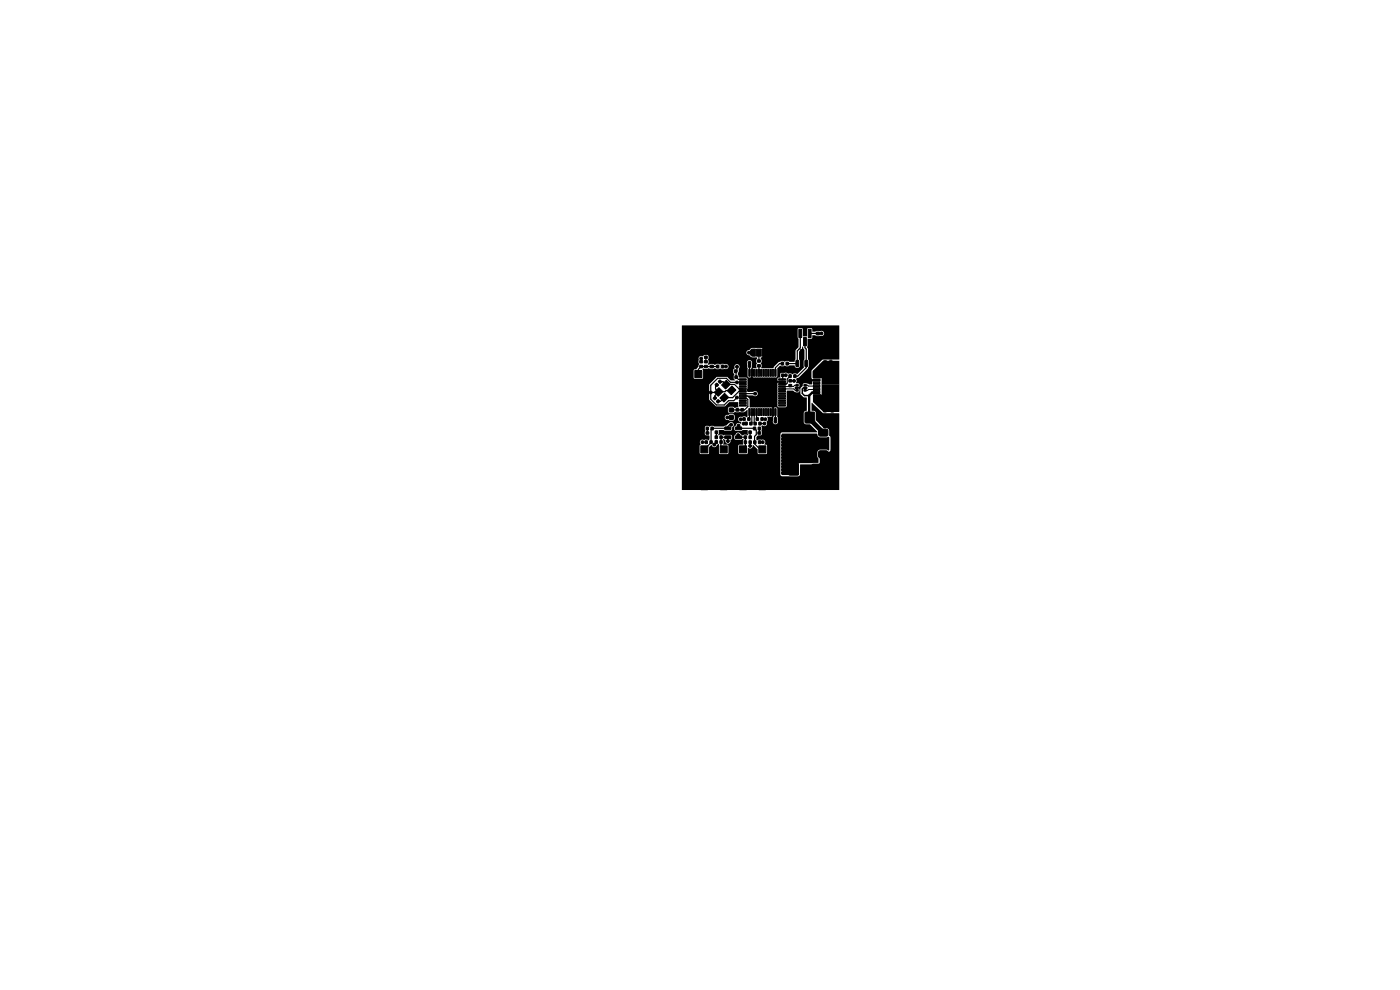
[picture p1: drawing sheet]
<svg xmlns="http://www.w3.org/2000/svg" width="297mm" height="210mm" viewBox="0 0 297 210" stroke-linecap="round" stroke-linejoin="round" font-family="sans-serif">
<g fill="#000" stroke="#000" stroke-width=".21">
<path d="M147.4 78.6h1.5v1.5h-1.5zM148.5 77.5h.5v.5h-.5zM148.5 76.5h.5v.5h-.5zM149.5 74.6h.5v.5h-.5zM149.5 75.6h.5v.4h-.5zM149.5 76.5h.5v.5h-.5zM149.5 77.5h.5v.5h-.5zM150.7 77.5h.6v.5h-.6zM150.7 76.1h.6v.5h-.6zM152 77.5h.5v.5h-.5zM153 77.5h.5v.5h-.5zM154.9 78.5h.4v.5h-.4z"/>
<path d="M155 79.7h.4v.6h-.4zM155.8 78.5h.5v.5h-.5zM155.9 79.7h.5v.6h-.5zM157.8 77.3h.5v.6h-.5zM158.8 77.3h.4v.6h-.4zM158.9 78.4h.3l-.1 1.4-.2-.1zM159.4 78.4h.2v1.4l-.3-.1zM159.9 78.4h.3l-.1 1.4-.2-.1zM159.4 74.2l.9-.1v1.5h-.7l-.3-.3-.1-.7zM160.4 78.4h.2v1.4l-.3-.1zM160.5 74.1h1v1.5h-1zM160.9 78.4h.3l-.1 1.4-.2-.1z"/>
<path d="M160.7 76.3h.6v.5h-.6zM160.7 77.4h.6v.4h-.6zM161.4 78.4h.2v1.4l-.3-.1zM161.9 78.4h.3l-.1 1.4-.2-.1zM161.7 74.1h.7l.3 .2 .1 .9-.3 .3-.8 .1zM162.4 78.4h.2v1.4l-.3-.1zM162.9 78.4h.3l-.1 1.4-.2-.1zM163.4 78.4h.2v1.4l-.3-.1zM163.9 78.4h.3l-.1 1.4-.2-.1zM164.4 78.4h.2v1.4l-.3-.1zM165.8 78.4h.5v.5h-.5zM165.8 79.4h.5v.4h-.5z"/>
<path d="M165.7 76.8h.5v.6h-.5zM166.8 76.8h.4v.6h-.4zM167.4 79.5h.4v.6h-.4zM168.4 79.5h.5v.6h-.5zM168.9 76.5h.5l-.1 1.3-.4-.1zM168.5 71.6h.6v1.8h-.6zM169.8 74.2l.6 .1-.1 1.2-.5-.1zM169.5 69.9h.6v1.7h-.6zM170.8 76.5h.5l-.1 1.3-.4-.1zM170.5 71.6h.6v1.8h-.6zM171.5 69.9h.6v1.7h-.6zM173.2 70.5h.6v.5h-.6z"/>
<path d="M173.2 71.9h.6v.5h-.6zM174.8 76.6h.5v.4h-.5zM174.8 75.5h.5v.5h-.5zM176 76.6h.5v.4h-.5zM176 75.6h.5v.5h-.5zM175.3 77.7h1.3v1.7h-1.3zM147.4 86.4h1.5v1.5h-1.5zM148.7 94.6h1.5v1.5h-1.5zM149.8 90.6h.5v.6h-.5zM149.8 92.6h.5v.4h-.5zM149.8 91.6h.5v.5h-.5zM149.6 93.5h.5v.6h-.5z"/>
<path d="M150.8 90.6h.5v.6h-.5zM150.6 93.5h.5v.6h-.5zM151.6 84.1h.2l.2 .3-.4 .4-.3-.3zM151.7 92.5h.5v.5h-.5zM151.9 81.3l.5 .3-.3 .4-.4-.3zM151.7 93.5h.5v.6h-.5zM151.7 91.4h.5v.6h-.5zM152.3 84.8h.2l.2 .3-.4 .4-.3-.3zM152.5 82.2l.9 .9-1 1-.9-.9zM152.4 80.8l.4-.2 .3 .4-.4 .3zM152.7 92.5h.5v.5h-.5zM152.8 94.6h1.5v1.5h-1.5z"/>
<path d="M152.7 91.4h.5v.6h-.5zM152.7 93.5h.5v.6h-.5zM152.7 84.4l1-1 .9 .9-1 1zM153.8 90.6h1.2l.1 .5h-1.3zM153.8 91.5h1.2l.1 .5-1.3 .1zM153.8 92.5h1.2l.1 .5h-1.3zM154.1 80.7l.8 .8-1 1-.8-.8zM154.7 88.2h.9v.7h-.9zM154.7 86.6h.9v.7h-.9zM155.3 81.9l.8 .8-1 1-.8-.8zM156.1 92.5h1.1l.1 .5h-1.2zM156.1 90.6h1.1l.1 .5h-1.2z"/>
<path d="M156.2 87.7h.5v.4h-.5zM156.2 86.7h.5v.5h-.5zM156.9 80.4h1.3l.1 .2-1.4 .1zM156.9 80.9l1.3-.1 .1 .3h-1.4zM156.9 81.4h1.3l.1 .2-1.4 .1zM156.9 81.9l1.3-.1 .1 .3h-1.4zM156.9 82.4h1.3l.1 .2-1.4 .1zM156.9 82.9l1.3-.1 .1 .3h-1.4zM156.9 83.4h1.3l.1 .2-1.4 .1zM156.9 83.9l1.3-.1 .1 .3h-1.4zM156.9 84.4h1.3l.1 .2-1.4 .1zM156.9 84.9l1.3-.1 .1 .3h-1.4z"/>
<path d="M156.9 85.4h1.3l.1 .2-1.4 .1zM156.9 85.9l1.3-.1 .1 .3h-1.4zM156.9 94.6h1.5v1.5h-1.5zM157.2 87.7h.5v.4h-.5zM157.2 86.7h.5v.5h-.5zM157.9 93.5h.5v.6h-.5zM157.9 91.4h.5v.6h-.5zM157.6 88.6h.5v.6h-.5zM157.9 92.5h.5v.5h-.5zM158 89.6h.5v.5h-.5zM158.9 91.4h.5v.6h-.5zM158.9 86.7h.3l-.1 1.4h-.2z"/>
<path d="M158.9 93.5h.5v.6h-.5zM158.6 88.6h.5v.6h-.5zM159.4 86.7h.2v1.4h-.3zM158.9 92.5h.5v.5h-.5zM159.1 89.6h.4v.5h-.4zM159.9 86.7h.3l-.1 1.4h-.2zM159.9 93.5h.5v.6h-.5zM160 89.6h.4v.5h-.4zM159.8 90.6h.5v.6h-.5zM160.4 86.7h.2v1.4h-.3zM160.4 88.6h.5v.6h-.5zM160.9 86.7h.3l-.1 1.4h-.2z"/>
<path d="M160.9 93.5h.5v.6h-.5zM160.8 92.6h.5v.4h-.5zM160.8 91.6h.5v.5h-.5zM161 89.6h.5v.5h-.5zM161 94.6h1.5v1.5h-1.5zM161.4 86.7h.2v1.4h-.3zM160.9 90.6h.4v.6h-.4zM161.4 88.6h.5v.6h-.5zM161.9 86.7h.3l-.1 1.4h-.2zM162.4 86.7h.2v1.4h-.3zM162.9 86.7h.3l-.1 1.4h-.2zM163.3 88.6h.5v.6h-.5z"/>
<path d="M163.4 86.7h.2v1.4h-.3zM163.9 86.7h.3l-.1 1.4h-.2zM164.3 88.6h.4v.6h-.4zM164.4 86.7h.2v1.4h-.3zM165.2 85.9l1.4-.1v.3h-1.3zM165.2 85.4h1.4v.2l-1.3 .1zM165.2 84.9l1.4-.1v.3h-1.3zM165.2 84.4h1.4v.2l-1.3 .1zM165.2 83.9l1.4-.1v.3h-1.3zM165.2 83.4h1.4v.2l-1.3 .1zM165.2 82.9l1.4-.1v.3h-1.3zM165.2 82.4h1.4v.2l-1.3 .1z"/>
<path d="M165.2 81.9l1.4-.1v.3h-1.3zM165.2 81.4h1.4v.2l-1.3 .1zM165.2 80.9l1.4-.1v.3h-1.3zM165.2 80.4h1.4v.2l-1.3 .1zM167.4 98.5h1.9v2.2h-1.9zM167.4 81.6h.5v.4h-.5zM167.4 80.5h.5v.5h-.5zM165.9 87.5h1.9v2.2h-1.9zM168.7 82.1h.6v.3h-.6zM168.9 81.6h.4v.3h-.4zM168.9 82.6h.4v.3l-.4 .1zM167.5 92.3l.2-.1h1.2l.4 .2v3.1l-.2 .4-1.4 .1-.3-.3-.1-3z"/>
<path d="M170.6 82.6h.4v.3l-.4 .1zM170.6 82.1h.6v.3h-.6zM170.6 81.6h.4v.3h-.4zM172.3 98.5h2v2.2h-2zM170.8 87.5h2v2.2h-2zM172.6 83h1.3v.5h-1.3zM172.6 82.4h1.3v.4h-1.3zM172.6 81.7h1.3v.5h-1.3zM172.6 81.1h1.3v.4h-1.3zM172.6 80.4h1.3v.5h-1.3zM172.6 83.7h1.5v1.4h-1.5zM172.6 78.7h1.5v1.5h-1.5z"/>
<path d="M174.7 86.9h.6v.5h-.6zM174.7 87.9h.6v.5h-.6zM173.7 95.8l.3-.2 1.5 .1 .1 .3v1l-.3 .1h-1.5l-.2-.3zM173.7 93.5l.3-.2 1.5 .1 .1 .3v1l-.3 .1h-1.5l-.2-.4zM173.7 91.2l.3-.2 1.5 .1 .1 .3v1l-.3 .1h-1.5l-.2-.4zM175.3 84.5h1.3v1.6h-1.3zM176.3 86.9h.5v.5h-.5zM176.3 87.9h.5v.4h-.5zM175 82.2h1.9v1.8h-1.9zM175 79.9h1.9v1h-1.9zM148.7 102.4h1.5v1.5h-1.5zM152.8 102.4h1.5v1.5h-1.5z"/>
<path d="M156.9 102.4h1.5v1.5h-1.5zM161 102.4h1.5v1.5h-1.5z"/>
<circle cx="148.8" cy="76.1" r=".3"/>
<circle cx="154" cy="77.7" r=".3"/>
<circle cx="156.3" cy="77.8" r=".3"/>
<circle cx="158.9" cy="74.8" r=".3"/>
<circle cx="159" cy="77" r=".3"/>
<circle cx="166.7" cy="79.6" r=".3"/>
<circle cx="174.3" cy="70.7" r=".3"/>
<circle cx="174.5" cy="72.7" r=".3"/>
<circle cx="174.5" cy="74.3" r=".3"/>
<circle cx="174.5" cy="73.5" r=".3"/>
<circle cx="174.5" cy="75" r=".3"/>
<circle cx="175.3" cy="72.7" r=".3"/>
<circle cx="175.3" cy="74.3" r=".3"/>
<circle cx="175.3" cy="73.5" r=".3"/>
<circle cx="175.3" cy="75" r=".3"/>
<circle cx="176" cy="72.7" r=".3"/>
<circle cx="176" cy="74.3" r=".3"/>
<circle cx="176" cy="73.5" r=".3"/>
<circle cx="176" cy="75" r=".3"/>
<circle cx="176.7" cy="72.7" r=".3"/>
<circle cx="176.7" cy="74.3" r=".3"/>
<circle cx="176.7" cy="73.5" r=".3"/>
<circle cx="176.8" cy="75" r=".3"/>
<circle cx="177.5" cy="72.7" r=".3"/>
<circle cx="177.5" cy="74.3" r=".3"/>
<circle cx="177.5" cy="73.5" r=".3"/>
<circle cx="177.5" cy="75" r=".3"/>
<circle cx="149" cy="93.8" r=".3"/>
<circle cx="150.8" cy="83.3" r=".3"/>
<circle cx="151.5" cy="94.3" r=".3"/>
<circle cx="154.3" cy="88.5" r=".3"/>
<circle cx="154.4" cy="93.6" r=".3"/>
<circle cx="155.1" cy="90.1" r=".3"/>
<circle cx="156.3" cy="84.3" r=".3"/>
<circle cx="156.4" cy="81.1" r=".3"/>
<circle cx="156.6" cy="92.3" r=".3"/>
<circle cx="156.7" cy="90.3" r=".3"/>
<circle cx="157.2" cy="89" r=".3"/>
<circle cx="157.8" cy="89.9" r=".3"/>
<circle cx="158.9" cy="82.8" r=".3"/>
<circle cx="159.1" cy="94.6" r=".3"/>
<circle cx="160.2" cy="83.5" r=".3"/>
<circle cx="161.8" cy="93.8" r=".3"/>
<circle cx="162.2" cy="89.8" r=".3"/>
<circle cx="162.4" cy="88.9" r=".3"/>
<circle cx="164.5" cy="89.4" r=".3"/>
<circle cx="166.1" cy="93.1" r=".3"/>
<circle cx="166.1" cy="99" r=".3"/>
<circle cx="166.1" cy="93.8" r=".3"/>
<circle cx="166.1" cy="92.5" r=".3"/>
<circle cx="166.1" cy="95.1" r=".3"/>
<circle cx="166.1" cy="95.8" r=".3"/>
<circle cx="166.1" cy="98.4" r=".3"/>
<circle cx="166.1" cy="94.4" r=".3"/>
<circle cx="166.1" cy="99.7" r=".3"/>
<circle cx="166.1" cy="97.7" r=".3"/>
<circle cx="166.1" cy="96.4" r=".3"/>
<circle cx="166.1" cy="97.1" r=".3"/>
<circle cx="166.7" cy="93.1" r=".3"/>
<circle cx="166.7" cy="97.7" r=".3"/>
<circle cx="166.7" cy="93.8" r=".3"/>
<circle cx="166.7" cy="97.1" r=".3"/>
<circle cx="166.7" cy="92.5" r=".3"/>
<circle cx="166.7" cy="98.4" r=".3"/>
<circle cx="166.7" cy="94.4" r=".3"/>
<circle cx="166.8" cy="96.4" r=".3"/>
<circle cx="166.8" cy="95.1" r=".3"/>
<circle cx="166.8" cy="95.8" r=".3"/>
<circle cx="166.8" cy="99" r=".3"/>
<circle cx="166.8" cy="99.7" r=".3"/>
<circle cx="167.7" cy="96.5" r=".3"/>
<circle cx="167.7" cy="97.2" r=".3"/>
<circle cx="167.7" cy="97.8" r=".3"/>
<circle cx="168.3" cy="96.5" r=".3"/>
<circle cx="168.3" cy="97.2" r=".3"/>
<circle cx="168.3" cy="97.8" r=".3"/>
<circle cx="168.4" cy="80.8" r=".3"/>
<circle cx="169" cy="96.5" r=".3"/>
<circle cx="169" cy="97.2" r=".3"/>
<circle cx="169" cy="97.8" r=".3"/>
<circle cx="170.2" cy="93.1" r=".3"/>
<circle cx="170.2" cy="93.8" r=".3"/>
<circle cx="170.2" cy="92.5" r=".3"/>
<circle cx="170.2" cy="97.1" r=".3"/>
<circle cx="170.2" cy="94.4" r=".3"/>
<circle cx="170.2" cy="96.4" r=".3"/>
<circle cx="170.2" cy="95.1" r=".3"/>
<circle cx="170.2" cy="95.8" r=".3"/>
<circle cx="170.8" cy="93.1" r=".3"/>
<circle cx="170.8" cy="97.1" r=".3"/>
<circle cx="170.8" cy="93.8" r=".3"/>
<circle cx="170.8" cy="92.5" r=".3"/>
<circle cx="170.8" cy="94.4" r=".3"/>
<circle cx="170.8" cy="96.4" r=".3"/>
<circle cx="170.8" cy="95.1" r=".3"/>
<circle cx="170.8" cy="95.8" r=".3"/>
<circle cx="171.4" cy="93.1" r=".3"/>
<circle cx="171.4" cy="93.8" r=".3"/>
<circle cx="171.4" cy="92.5" r=".3"/>
<circle cx="171.4" cy="97.1" r=".3"/>
<circle cx="171.4" cy="94.4" r=".3"/>
<circle cx="171.5" cy="96.4" r=".3"/>
<circle cx="171.5" cy="95.1" r=".3"/>
<circle cx="171.5" cy="95.8" r=".3"/>
<circle cx="172.1" cy="93.1" r=".3"/>
<circle cx="172.1" cy="92.5" r=".3"/>
<circle cx="172.1" cy="97.1" r=".3"/>
<circle cx="172.1" cy="93.8" r=".3"/>
<circle cx="172.1" cy="94.4" r=".3"/>
<circle cx="172.1" cy="96.4" r=".3"/>
<circle cx="172.1" cy="95.1" r=".3"/>
<circle cx="172.1" cy="95.8" r=".3"/>
<circle cx="174.3" cy="89" r=".3"/>
<circle cx="174.3" cy="89.8" r=".3"/>
<circle cx="175" cy="89" r=".3"/>
<circle cx="175" cy="90.5" r=".3"/>
<circle cx="175" cy="89.8" r=".3"/>
<circle cx="175.7" cy="89" r=".3"/>
<circle cx="175.7" cy="90.5" r=".3"/>
<circle cx="175.8" cy="89.8" r=".3"/>
<circle cx="176.5" cy="89" r=".3"/>
<circle cx="176.5" cy="92" r=".3"/>
<circle cx="176.5" cy="91.3" r=".3"/>
<circle cx="176.5" cy="90.5" r=".3"/>
<circle cx="176.5" cy="89.8" r=".3"/>
<circle cx="177.3" cy="89" r=".3"/>
<circle cx="177.3" cy="92" r=".3"/>
<circle cx="177.3" cy="91.3" r=".3"/>
<circle cx="177.3" cy="90.5" r=".3"/>
<circle cx="177.3" cy="89.8" r=".3"/>
<circle cx="166.1" cy="100.3" r=".3"/>
<circle cx="166.8" cy="100.3" r=".3"/>
</g>
<g fill="none" stroke="#000" stroke-width=".25">
<path d="M148.8 76v.7M149.8 75.8v.9M152.2 77.7h-3.4l-.6 .7v1M153.3 77.7h.7M156.3 77.8l-.1 2.2 .5 .5h.9M158.9 74.8h.8M159 77v2.1M161 74.8v1.8M161 77.6v1.5M166 77.1h-.6l-.9 .9v1.1M166.7 79.6h-.7v.9h-.1M167 77.1h2.1"/>
<path d="M167.6 79.8l-.6 .6v.9l-.2 .2h-.9M169.1 77.1h.1M169.5 74.1h.1M169.8 70.7h.1M169.8 70.7v3.1l-.7 .6v2.7M170.8 72.5v1.3l.2 .2v4l-1.8 1.8h-.6M171.8 70.7h2.5M149 93.8h.8M150.1 90.9v.9M150.8 83.3h1.5M152 93.8l-.5 .5M152 92v.7"/>
<path d="M152.1 81.6l-.3 .3v.6l.6 .7M152.7 81h.7l.6 .6h1.8l1 .9h.8M152.9 92.7h1.5v.9M152.9 93.5v1.2l.6 .6M153 92.7v1.1M154.3 88.5h.9M155.1 90.1h-.3l-.4 .4v.3h-3.3l-.2 .3v2.8l-1.5 1.4M155.2 82.8h-1.1l-.3 .3h-1.3l-.8 .8v.6M156.4 81.1h-1.4l-.9-.8h-1.9l-1.4 1.4v3l1.2 1.2h1.6l1-.9h1.1l.6-.7M156.7 92.7h1.4v2.1l-.5 .5M156.7 90.3v.5h3.3l.4 .5v.9l-.3 .4v1.5l1.2 1.2h.4M157.6 84.5h.8l.2 .3v1.4l-.7 .8h-2.7"/>
<path d="M157.6 83h-.8l-1.4 1.4h-1.8l-.7 .7h-.6M157.6 83.5h2.6M157.6 83.5h.1M157.6 84h1M157.9 88.9l-.7 .1M159 87.4v1.4l-.1 .1M159.1 91.7v1M159.1 93.8v.8M159.5 87.4l-.1 2.4M160 87.4v2.3l.3 .1M160.5 87.4v1.3l.1 .2M161.2 93.8h.6"/>
<path d="M161.2 89.8h1M161.7 88.9h.7M164.5 87.4v2M167.6 80.8h.8M168.4 80.8h.1"/>
</g>
<path d="M173.3 83.3h-1l-.6 .6v4.2l.5 .5" fill="none" stroke="#000" stroke-width=".5"/>
<path d="M156.6 92.3l.1 .4M158.3 89.8l-.5 .1M161.1 90.9v.9M170.9 82.3h-.4l-.3 .2v.9l.5 .5h1" fill="none" stroke="#000" stroke-width=".3"/>
<path d="M171.8 88.6v.3l2.8 2.9" fill="none" stroke="#000" stroke-width="1"/>
<path d="M165.9 82.5h2.5l.3 .3h.4M169.1 81.7h-.5l-.3 .3h-2.4M170.8 81.7l1.8 .2 .1 .1M172.7 82.5l-.1 .1-1.8 .2M173.3 81.9v.1" fill="none" stroke="#000" stroke-width=".21"/>
<path d="M172.4 78.7l2.2-2.2h3.4v5.1h-3.7v-1.4l-1.9-.1zM144.7 69h33.3v7.2l-3.6 .2-2.3 2.3 .1 1.6 1.8 .1v.4h-1.5l-.3 .7-1.6-.2-.3 .2v.4l-.5 .5 .1 1.3 .6 .6 .7 .1-.1 2.7a.56 .56 0 0 0-.6 .5l.1 2.1 .3 .3h.9l1.6 1.6-7.5 .1-.3 .2v9l.3 .1h3.6l.2-.3v-2.2l4-.1 .2-.3v-.9l-.2-.4v-1l.3-.2 1.4 .1a.42 .42 0 0 0 .5 .1 .42 .42 0 0 0 .3-.3v-2.7l-.3-.4v-1.3l-.4-.3h-.8l-1.6-1.6-.1-1.8-.2-.2-.6-.1v-1.7l2.4 2.2 3.4 .1v16.2h-33.3v-9.3h3.7l.1 1.7h1.7l.2-.2v-1.2l.5-.5a.67 .67 0 0 0 .6 .4 .67 .67 0 0 0 .6-.4l.4-.2 .1 2.1h1.8l.1-.2v-1.6l-.1-.2h-1l.1-.7-.1-.4 .1-.1 .4 .2a.59 .59 0 0 0 .6 .8 .59 .59 0 0 0 .5-.8l.3-.3-.1-.7-1.3-.1-.4 .2-.7-.2-.4 .2v-1.1l2.6 .1 .3-.3v-.4a.61 .61 0 0 0 .2-1 .61 .61 0 0 0-.9 .1l-.6 .5-.5 .2-3.8-.1-.2 .3 .1 .7-.1 .7 .3 .3h.7v.9l-.1 .1-.4-.2-.6 .1a.62 .62 0 0 0-.8 .2 .62 .62 0 0 0 .1 .8l-.3 .3h-3.7v-6.1h9a1.03 1.03 0 0 0 1 .7h.8l.2-.1 .2-.9-.4-.3-1 .1a.55 .55 0 0 0-.8 .5h-9v-6.9h5.8v3.2l1.4 1.4h1.9l.9-.9h1.9l.1 1.1-.8 .2-.4-.3h-.8l-.3 .4v.6l.4 .4h.7l.4-.4 .3 .2 .7-.2 .8 .2 .9-.5v1.3l-.2 .2-.4-.2-.5 .1a.62 .62 0 0 0-.9 .4 .62 .62 0 0 0 .7 .8l-.1 .3a.68 .68 0 0 0-.7-.1 .68 .68 0 0 0-.5 .5l-.2 .4v.4l.2 .3 2.6-.2 .1 1.1-.8-.1a.7 .7 0 0 1-1-.4 1.04 1.04 0 0 0-1.1 .7v.5l.2 .3h1.2l.4-.2 .1 .2-.1 .3 .1 .7h-.8l-.3 .2 .1 1.8h1.8l.1-.2 .1-1.1a.63 .63 0 0 0 .7 .1 .63 .63 0 0 0 .3-.7l1 .9 .1 1h1.7l.2-.2v-1.5l-.1-.3h-.4a.61 .61 0 0 0 .1-.8 .61 .61 0 0 0-.8-.2l-.5-.1-.4 .2-.1-.6 .3-.4h.6l.2-.3-.1-1.7 .2-.1a.62 .62 0 0 0 .8 0 .62 .62 0 0 0 .1-.9h1.3l.1 .2a.59 .59 0 0 0 .8 .3 .59 .59 0 0 0 .2-.8l-.1-.7v-1.7l-.1-.2-.4-.1-.3 .3v1.7l-.2 1h-1.3a.64 .64 0 0 0 .1-1h.9l.2-.1 .1-1.6-.1-.2-4.8-.1v-1.7l-.6-.8h1.4a.57 .57 0 0 0 .8 0 .57 .57 0 0 0 0-.8 .57 .57 0 0 0-.8 0h-1.2l-.1-2.4a.42 .42 0 0 0-.2-.6l-1.6-.1-.2-.9 .2-.3v-.6a.58 .58 0 0 0 0-.8 .58 .58 0 0 0-.8 0 .58 .58 0 0 0 0 .8l-.4 .3 .1 .7a.36 .36 0 0 1 .2 .3 .36 .36 0 0 1-.2 .3v.5l.4 .4h-1l-.7-.7h-2.3l-1.5 1.6h-5.8v-3h2.4l.1 1.7 1.7 .1 .3-.3v-1.5l-.2-.3 .2-.1h4.4a.6 .6 0 0 0 1-.5 .6 .6 0 0 0-1-.5h-.5l-.3 .2-.7-.2-.4 .2-.5-.2-.8 .2-.3-.1 .2-.3h8.1l.2 1.1v1.7a.42 .42 0 0 0 .4 .3 .42 .42 0 0 0 .4-.3l.1-2.5a.58 .58 0 0 0-.3-.8 .58 .58 0 0 0-.8 .5h-8.1l-.1-1.6-.7-.1-.4 .3a.58 .58 0 0 0-.7 0 .58 .58 0 0 0-.2 .8v.5l.2 .4-.7 1-.4 .1-.2 .2h-2.4v-3.8h13.6l.2 .4 .5 .2 .4 .3 1.2 .2-.2 .5 .2 .7-.2 .3 .1 .6-.7 .1-.2 .2v1.5l.1 .2 4.9 .1 .3-.3v-1.6l.6-.6 .7 .1 .3-.2 .7 .2 .3-.2h1l.4 .5 .7-.1 .1-1.3-.2-.4v-1.6l.6-.6 .2-.5 .4 .7-.1 3.7-1.5 1.5-.3-.2-.7 .2-.3-.2-.6 .1-.4-.2h-1l-.3 .2 .1 .8h-.4l-.3 .2v.4l.3 .2 1.4 .1v.1h-1.4l-.3 .2v4.9l.3 .2h1.4a.42 .42 0 0 0 .3-.6v-2.9h1.3l.7 .3h.4a.47 .47 0 0 0 .3-.4 .47 .47 0 0 0-.3-.4h-.5l-.2-.2h.7a.47 .47 0 0 0 .3-.5 .47 .47 0 0 0-.3-.4h-.4l.1-.5a.46 .46 0 0 1 0-.5 .46 .46 0 0 1 .5-.2l1.8-1.9 .3-.5-.2-3.7-.2-.4 .1-.2v-1.5l1-.1 .1-.7h.5l.4 .2 .6-.1a.59 .59 0 0 0 .9-.5 .59 .59 0 0 0-.9-.5l-1.5 .2-.1-.7-.9-.1-.2 .2v1.5l-.8 .1-.1-1.6-.2-.2-.8 .1-.1 1.9 .2 .3v1.7l-.6 .8v1.8l-.2 .5-1.1 .1-.7-.2-.3 .1-.3-.1h-.5l-.6 .2-1 1.3h-2.6l.1-.7-.2-.3 .2-.7-.2-.5 .4-.3-.1-1.7-2.1-.1-.6 .5a.56 .56 0 0 0-.7 .5h-13.6zM165.8 92h7.5a.87 .87 0 0 0 .7 .8l1.9-.1v2.8l-.1 .1-.4-.2h-1.4l-.5 .2-.1 1.2 .2 .5v.8l-4.1 .2-.1 2.5h-3.5l-.1-.1zM174.3 81.6h3.7v5.8h-3.3l-2.2-2.1v-1.5l1.8-.1z" fill="#000"/>
</svg>
